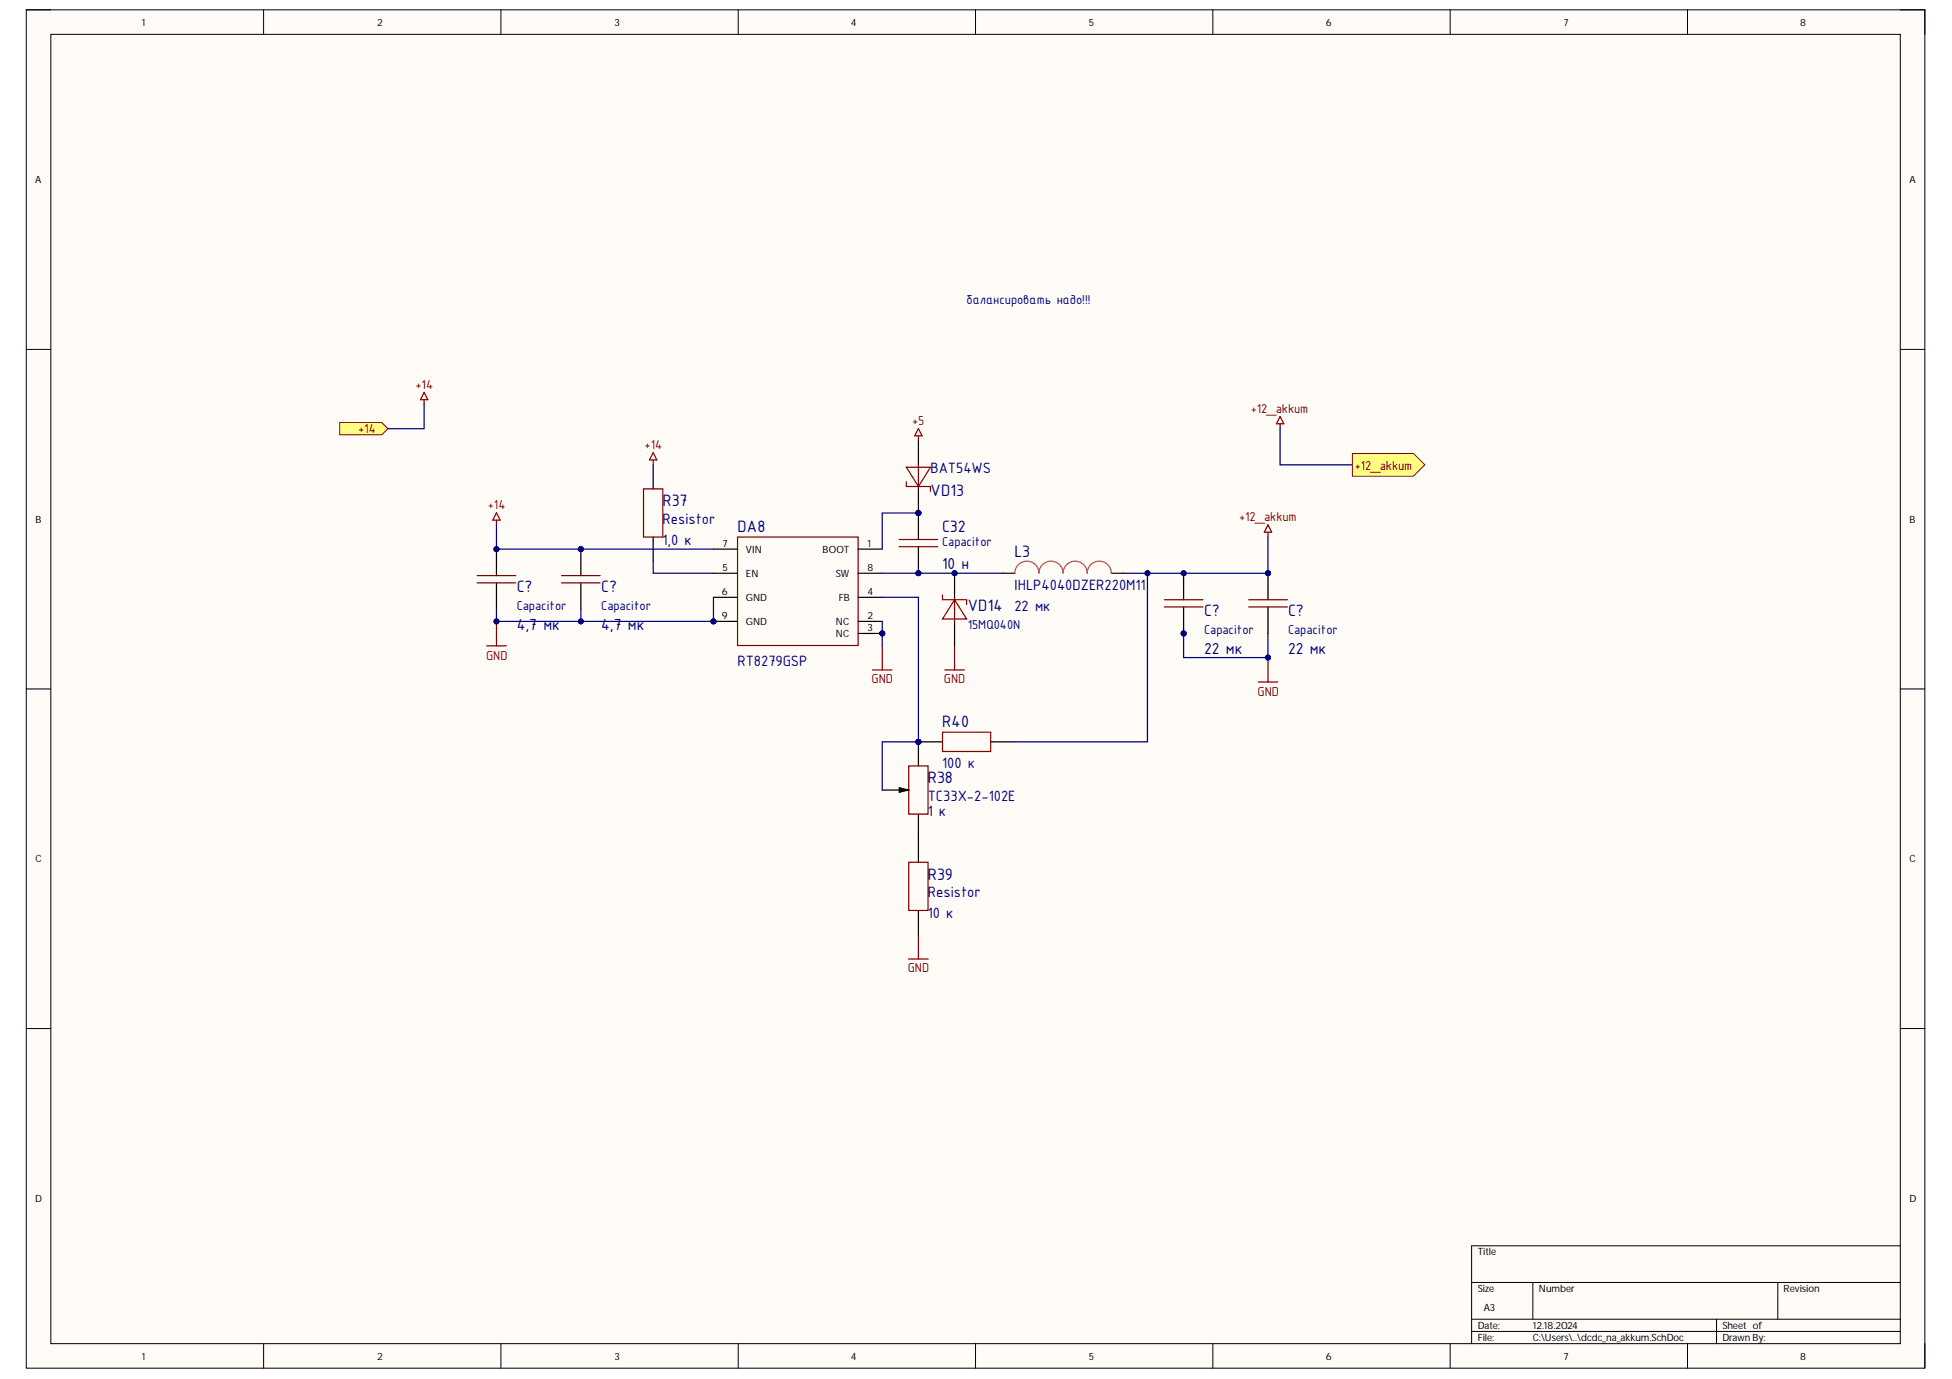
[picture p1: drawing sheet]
<svg xmlns="http://www.w3.org/2000/svg" width="297mm" height="210mm" viewBox="0 0 297 210" stroke-linecap="round" stroke-linejoin="round" font-family="sans-serif">
<defs><g id="words">
<g font-size="2.7" fill="#000080">
<text x="100.8" y="77">R37</text>
<text x="141.6" y="75.5">VD13</text>
<text x="112.2" y="81">DA8</text>
<text x="143.4" y="81">C32</text>
<text x="154.4" y="84.7">L3</text>
<text x="78.6" y="90.1">C?</text>
<text x="91.5" y="90.1">C?</text>
<text x="147.3" y="93">VD14</text>
<text x="183.2" y="93.7">C?</text>
<text x="196" y="93.7">C?</text>
<text x="143.4" y="110.7">R40</text>
<text x="141.2" y="119.2">R38</text>
<text x="141.2" y="133.9">R39</text>
</g>
<g font-size="2.6" fill="#000080">
<text x="143.4" y="86.6">10 н</text>
<text x="78.6" y="95.9">4,7 мк</text>
<text x="91.5" y="95.9">4,7 мк</text>
<text x="183.2" y="99.5">22 мк</text>
<text x="196" y="99.5">22 мк</text>
</g>
<g font-size="2.5" fill="#000080">
<text x="141.6" y="72">BAT54WS</text>
<text x="100.8" y="82.9">1,0 к</text>
<text x="100.8" y="79.8">Resistor</text>
<text x="154.4" y="89.8">IHLP4040DZER220M11</text>
<text x="154.4" y="92.9">22 мк</text>
<text x="112.2" y="101.3">RT8279GSP</text>
<text x="143.4" y="116.9">100 к</text>
<text x="141.2" y="124.2">1 к</text>
<text x="141.2" y="122">TC33X-2-102E</text>
<text x="141.2" y="136.6">Resistor</text>
<text x="141.2" y="139.7">10 к</text>
</g>
<g font-size="2.1" fill="#000080">
<text x="147.1" y="46.3">балансировать надо!!!</text>
<text x="143.4" y="83.1">Capacitor</text>
<text x="78.6" y="92.9">Capacitor</text>
<text x="91.5" y="92.9">Capacitor</text>
<text x="147.3" y="95.7">15MQ040N</text>
<text x="183.2" y="96.5">Capacitor</text>
<text x="196" y="96.5">Capacitor</text>
</g>
<g font-size="2.1" fill="#800000">
<text x="63.2" y="59.2">+14</text>
<text x="54.5" y="66">+14</text>
<text x="138.8" y="64.7">+5</text>
<text x="190.3" y="62.8">+12_akkum</text>
<text x="98.1" y="68.3">+14</text>
<text x="206.2" y="71.5">+12_akkum</text>
<text x="74.2" y="77.5">+14</text>
<text x="188.6" y="79.3">+12_akkum</text>
<text x="74" y="100.4">GND</text>
<text x="132.6" y="104">GND</text>
<text x="143.6" y="104">GND</text>
<text x="191.4" y="105.9">GND</text>
<text x="138.1" y="148">GND</text>
</g>
<g font-size="1.5">
<text x="21.6" y="3.9">1</text>
<text x="57.4" y="3.9">2</text>
<text x="93.5" y="3.9">3</text>
<text x="129.5" y="3.9">4</text>
<text x="165.7" y="3.9">5</text>
<text x="201.8" y="3.9">6</text>
<text x="237.9" y="3.9">7</text>
<text x="274" y="3.9">8</text>
<text x="5.3" y="27.9">A</text>
<text x="290.5" y="27.9">A</text>
<text x="5.4" y="79.6">B</text>
<text x="109.9" y="83.2">7</text>
<text x="132" y="83.2">1</text>
<text x="290.5" y="79.6">B</text>
<text x="109.9" y="86.9">5</text>
<text x="113.5" y="84.1">VIN</text>
<text x="113.5" y="87.8">EN</text>
<text x="125.2" y="84.1">BOOT</text>
<text x="127.2" y="87.8">SW</text>
<text x="132" y="86.9">8</text>
<text x="109.9" y="90.5">6</text>
<text x="109.9" y="94.2">9</text>
<text x="113.5" y="91.4">GND</text>
<text x="113.5" y="95.1">GND</text>
<text x="127.2" y="95.1">NC</text>
<text x="127.6" y="91.4">FB</text>
<text x="132" y="90.5">4</text>
<text x="132" y="94.2">2</text>
<text x="132" y="96">3</text>
<text x="127.2" y="96.9">NC</text>
<text x="5.4" y="131.3">C</text>
<text x="290.5" y="131.3">C</text>
<text x="5.3" y="182.9">D</text>
<text x="290.5" y="182.9">D</text>
<text x="224.9" y="191.1">Title</text>
<text x="224.9" y="196.7">Size</text>
<text x="234.2" y="196.7">Number</text>
<text x="271.4" y="196.7">Revision</text>
<text x="224.9" y="202.3">Date:</text>
<text x="225.8" y="199.5">A3</text>
<text x="233.2" y="202.3">12.18.2024</text>
<text x="262.1" y="202.3">Sheet of</text>
<text x="21.6" y="207">1</text>
<text x="57.4" y="207">2</text>
<text x="93.5" y="207">3</text>
<text x="129.5" y="207">4</text>
<text x="165.7" y="207">5</text>
<text x="201.8" y="207">6</text>
<text x="224.9" y="204.2">File:</text>
<text x="233.2" y="204.2">C:\Users\..\dcdc_na_akkum.SchDoc</text>
<text x="237.9" y="207">7</text>
<text x="262.1" y="204.2">Drawn By:</text>
<text x="274" y="207">8</text>
</g>
</g></defs>
<path d="M4 1.5h288.9v206.8h-288.9z" fill-rule="evenodd" fill="#fffcf8"/>
<path d="M4 1.5h288.9v206.8h-288.9z" fill="none" stroke="#000" stroke-width=".15"/>
<path d="M7.7 5.2h281.5v199.3h-281.5z" fill-rule="evenodd" fill="#fffcf8"/>
<g fill="none" stroke="#000" stroke-width=".15">
<path d="M4 1.5h3.7M7.7 5.2h281.5v199.3h-281.5zM40.1 1.5v3.7M76.2 1.5v3.7M112.3 1.5v3.7M148.4 1.5v3.7M184.6 1.5v3.7M220.7 1.5v3.7M256.8 1.5v3.7M289.2 1.5h3.7v3.7M4 53.2h3.7M289.2 53.2h3.7"/>
<path d="M4 104.9h3.7M289.2 104.9h3.7M4 156.6h3.7M289.2 156.6h3.7M223.9 195.2h65.3M233.3 195.2v5.6M270.5 195.2v5.6M289.2 189.6h-65.3v14.9M40.1 204.5v3.8M76.2 204.5v3.8M112.3 204.5v3.8M148.4 204.5v3.8"/>
<path d="M184.6 204.5v3.8M220.7 204.5v3.8M223.9 200.8h65.3M223.9 202.7h65.3M256.8 204.5v3.8M261.2 200.8v3.7M292.9 204.5v3.8"/>
</g>
<circle cx="134.3" cy="96.4" r=".37" fill="#000080"/>
<circle cx="134.3" cy="96.4" r=".37" fill="none" stroke="#000080" stroke-width=".15"/>
<circle cx="108.6" cy="94.6" r=".37" fill="#000080"/>
<circle cx="108.6" cy="94.6" r=".37" fill="none" stroke="#000080" stroke-width=".15"/>
<path d="M112.2 81.7h18.4v16.6h-18.4z" fill="none" stroke="#800000" stroke-width=".19"/>
<path d="M108.6 83.6h3.6M108.6 87.3h3.6M108.6 90.9h3.6M130.6 83.6h3.6M130.6 87.3h3.6M130.6 90.9h3.6M130.6 94.6h3.6M130.6 96.4h3.6" fill="none" stroke="#000" stroke-width=".19"/>
<circle cx="134.3" cy="96.4" r=".37" fill="#000080"/>
<circle cx="134.3" cy="96.4" r=".37" fill="none" stroke="#000080" stroke-width=".15"/>
<path d="M108.6 94.6h3.6" fill="none" stroke="#000" stroke-width=".19"/>
<circle cx="108.6" cy="94.6" r=".37" fill="#000080"/>
<circle cx="108.6" cy="94.6" r=".37" fill="none" stroke="#000080" stroke-width=".15"/>
<circle cx="139.8" cy="112.9" r=".37" fill="#000080"/>
<circle cx="139.8" cy="112.9" r=".37" fill="none" stroke="#000080" stroke-width=".15"/>
<path d="M139.8 112.9h3.6" fill="none" stroke="#000" stroke-width=".19"/>
<circle cx="139.8" cy="112.9" r=".37" fill="#000080"/>
<circle cx="139.8" cy="112.9" r=".37" fill="none" stroke="#000080" stroke-width=".15"/>
<path d="M150.8 112.9h3.6" fill="none" stroke="#000" stroke-width=".19"/>
<path d="M74.1 98.3h2.9M75.5 94.6v3.7M134.2 98.3v3.7M145.3 98.3v3.7M132.8 102h2.9M143.4 111.5h7.4v2.9h-7.4zM143.8 102h2.9M138.3 146h2.9M139.8 142.2v3.8" fill="none" stroke="#800000" stroke-width=".19"/>
<circle cx="75.5" cy="94.6" r=".37" fill="#000080"/>
<circle cx="75.5" cy="94.6" r=".37" fill="none" stroke="#000080" stroke-width=".15"/>
<path d="M191.5 103.8h2.9M193 100.1v3.7" fill="none" stroke="#800000" stroke-width=".19"/>
<circle cx="193" cy="100.1" r=".37" fill="#000080"/>
<circle cx="193" cy="100.1" r=".37" fill="none" stroke="#000080" stroke-width=".15"/>
<path d="M99.4 70.8v3.6M99.4 81.7v3.7" fill="none" stroke="#000" stroke-width=".19"/>
<path d="M97.9 74.4h3v7.3h-3zM99.4 68.9l.6 1.1h-1.2zM99.4 70v.8" fill="none" stroke="#800000" stroke-width=".19"/>
<circle cx="139.8" cy="78.1" r=".37" fill="#000080"/>
<circle cx="139.8" cy="78.1" r=".37" fill="none" stroke="#000080" stroke-width=".15"/>
<path d="M139.8 74.4v3.7" fill="none" stroke="#000" stroke-width=".19"/>
<circle cx="139.8" cy="78.1" r=".37" fill="#000080"/>
<circle cx="139.8" cy="78.1" r=".37" fill="none" stroke="#000080" stroke-width=".15"/>
<path d="M139.8 67.1v3.7" fill="none" stroke="#000" stroke-width=".19"/>
<path d="M137.9 71.1h3.7l-1.8 3zM137.9 73.3v.8h3.7v.7M139.8 70.8v3.6" fill="none" stroke="#980000" stroke-width=".19"/>
<path d="M64.5 59.7l.6 1.1h-1.1zM64.5 60.8v.8M139.8 65.2l.5 1.1h-1.1zM139.8 66.3v.8M193 79.9l.5 1.1h-1.1zM193 81v.7" fill="none" stroke="#800000" stroke-width=".19"/>
<path d="M51.7 64.3h6.4l.9 1-.9 .9h-6.4z" fill-rule="evenodd" fill="#ffff80"/>
<path d="M51.7 64.3h6.4l.9 1-.9 .9h-6.4z" fill="none" stroke="#800000" stroke-width=".15"/>
<path d="M75.5 78.1l.6 1.1h-1.1zM75.5 79.2v.7" fill="none" stroke="#800000" stroke-width=".19"/>
<circle cx="139.8" cy="112.9" r=".37" fill="#000080"/>
<circle cx="139.8" cy="112.9" r=".37" fill="none" stroke="#000080" stroke-width=".15"/>
<path d="M139.8 112.9v3.7M139.8 123.9v3.7" fill="none" stroke="#000" stroke-width=".19"/>
<circle cx="139.8" cy="112.9" r=".37" fill="#000080"/>
<circle cx="139.8" cy="112.9" r=".37" fill="none" stroke="#000080" stroke-width=".15"/>
<path d="M152.6 87.3h1.8M169.1 87.3h1.8M134.2 120.3h3.4M139.8 127.6v3.6M139.8 138.6v3.6" fill="none" stroke="#000" stroke-width=".19"/>
<path d="M138.3 116.6h2.9v7.3h-2.9zM138.3 131.2h2.9v7.4h-2.9z" fill="none" stroke="#800000" stroke-width=".19"/>
<path d="M136.8 119.9l1.5 .4-1.5 .3z" fill="#000"/>
<path d="M136.8 119.9l1.5 .4-1.5 .3z" fill="none" stroke="#000" stroke-width=".15"/>
<path d="M154.4 87.3a1.84 1.84 0 0 1 1.9-1.9 1.84 1.84 0 0 1 1.8 1.9 1.83 1.83 0 0 1 1.8-1.9 1.83 1.83 0 0 1 1.9 1.9 1.84 1.84 0 0 1 1.8-1.9 1.84 1.84 0 0 1 1.8 1.9 1.84 1.84 0 0 1 1.9-1.9 1.84 1.84 0 0 1 1.8 1.9" fill="none" stroke="#da2467" stroke-width=".19"/>
<path d="M205.8 69h9.3l1.7 1.8-1.7 1.7h-9.3z" fill-rule="evenodd" fill="#ffff80"/>
<path d="M205.8 69h9.3l1.7 1.8-1.7 1.7h-9.3z" fill="none" stroke="#800000" stroke-width=".15"/>
<path d="M194.8 63.4l.6 1.1h-1.2zM194.8 64.5v.8" fill="none" stroke="#800000" stroke-width=".19"/>
<path d="M88.4 92.7v1.9" fill="none" stroke="#000080" stroke-width=".19"/>
<circle cx="88.4" cy="94.6" r=".37" fill="#000080"/>
<circle cx="88.4" cy="94.6" r=".37" fill="none" stroke="#000080" stroke-width=".15"/>
<path d="M64.5 61.6v3.7h-5.5M108.6 90.9v3.7h-33.1v-1.9" fill="none" stroke="#000080" stroke-width=".19"/>
<circle cx="75.5" cy="94.6" r=".37" fill="#000080"/>
<circle cx="75.5" cy="94.6" r=".37" fill="none" stroke="#000080" stroke-width=".15"/>
<circle cx="88.4" cy="94.6" r=".37" fill="#000080"/>
<circle cx="88.4" cy="94.6" r=".37" fill="none" stroke="#000080" stroke-width=".15"/>
<circle cx="108.6" cy="94.6" r=".37" fill="#000080"/>
<circle cx="108.6" cy="94.6" r=".37" fill="none" stroke="#000080" stroke-width=".15"/>
<path d="M75.5 79.9v3.7h33.1" fill="none" stroke="#000080" stroke-width=".19"/>
<circle cx="88.4" cy="83.6" r=".37" fill="#000080"/>
<circle cx="88.4" cy="83.6" r=".37" fill="none" stroke="#000080" stroke-width=".15"/>
<circle cx="75.5" cy="83.6" r=".37" fill="#000080"/>
<circle cx="75.5" cy="83.6" r=".37" fill="none" stroke="#000080" stroke-width=".15"/>
<path d="M99.4 85.4v1.9h9.2M139.8 112.9h-5.6v7.4" fill="none" stroke="#000080" stroke-width=".19"/>
<circle cx="139.8" cy="112.9" r=".37" fill="#000080"/>
<circle cx="139.8" cy="112.9" r=".37" fill="none" stroke="#000080" stroke-width=".15"/>
<path d="M134.2 90.9h5.6v22" fill="none" stroke="#000080" stroke-width=".19"/>
<circle cx="139.8" cy="112.9" r=".37" fill="#000080"/>
<circle cx="139.8" cy="112.9" r=".37" fill="none" stroke="#000080" stroke-width=".15"/>
<path d="M134.2 87.3h18.4" fill="none" stroke="#000080" stroke-width=".19"/>
<circle cx="139.8" cy="87.3" r=".37" fill="#000080"/>
<circle cx="139.8" cy="87.3" r=".37" fill="none" stroke="#000080" stroke-width=".15"/>
<circle cx="145.3" cy="87.3" r=".37" fill="#000080"/>
<circle cx="145.3" cy="87.3" r=".37" fill="none" stroke="#000080" stroke-width=".15"/>
<path d="M139.8 78.1h-5.6v5.5" fill="none" stroke="#000080" stroke-width=".19"/>
<circle cx="139.8" cy="78.1" r=".37" fill="#000080"/>
<circle cx="139.8" cy="78.1" r=".37" fill="none" stroke="#000080" stroke-width=".15"/>
<path d="M174.6 87.3v25.6h-20.2" fill="none" stroke="#000080" stroke-width=".19"/>
<circle cx="174.6" cy="87.3" r=".37" fill="#000080"/>
<circle cx="174.6" cy="87.3" r=".37" fill="none" stroke="#000080" stroke-width=".15"/>
<path d="M193 81.7v5.6h-22.1" fill="none" stroke="#000080" stroke-width=".19"/>
<circle cx="174.6" cy="87.3" r=".37" fill="#000080"/>
<circle cx="174.6" cy="87.3" r=".37" fill="none" stroke="#000080" stroke-width=".15"/>
<circle cx="193" cy="87.3" r=".37" fill="#000080"/>
<circle cx="193" cy="87.3" r=".37" fill="none" stroke="#000080" stroke-width=".15"/>
<path d="M180.1 96.4v3.7h12.9v-3.7" fill="none" stroke="#000080" stroke-width=".19"/>
<circle cx="180.1" cy="96.4" r=".37" fill="#000080"/>
<circle cx="180.1" cy="96.4" r=".37" fill="none" stroke="#000080" stroke-width=".15"/>
<circle cx="193" cy="100.1" r=".37" fill="#000080"/>
<circle cx="193" cy="100.1" r=".37" fill="none" stroke="#000080" stroke-width=".15"/>
<path d="M194.8 65.3v5.5h11M134.2 94.6v3.7" fill="none" stroke="#000080" stroke-width=".19"/>
<circle cx="134.3" cy="96.4" r=".37" fill="#000080"/>
<circle cx="134.3" cy="96.4" r=".37" fill="none" stroke="#000080" stroke-width=".15"/>
<circle cx="139.8" cy="87.3" r=".37" fill="#000080"/>
<circle cx="139.8" cy="87.3" r=".37" fill="none" stroke="#000080" stroke-width=".15"/>
<circle cx="139.8" cy="78.1" r=".37" fill="#000080"/>
<circle cx="139.8" cy="78.1" r=".37" fill="none" stroke="#000080" stroke-width=".15"/>
<path d="M139.8 83.2v4.1" fill="none" stroke="#000" stroke-width=".19"/>
<circle cx="139.8" cy="87.3" r=".37" fill="#000080"/>
<circle cx="139.8" cy="87.3" r=".37" fill="none" stroke="#000080" stroke-width=".15"/>
<path d="M139.8 78.1v4" fill="none" stroke="#000" stroke-width=".19"/>
<circle cx="139.8" cy="78.1" r=".37" fill="#000080"/>
<circle cx="139.8" cy="78.1" r=".37" fill="none" stroke="#000080" stroke-width=".15"/>
<path d="M136.8 82.1h5.9M136.8 83.2h5.9" fill="none" stroke="#800000" stroke-width=".19"/>
<circle cx="145.3" cy="87.3" r=".37" fill="#000080"/>
<circle cx="145.3" cy="87.3" r=".37" fill="none" stroke="#000080" stroke-width=".15"/>
<path d="M145.3 87.3v3.6" fill="none" stroke="#000" stroke-width=".19"/>
<circle cx="145.3" cy="87.3" r=".37" fill="#000080"/>
<circle cx="145.3" cy="87.3" r=".37" fill="none" stroke="#000080" stroke-width=".15"/>
<path d="M145.3 94.6v3.7" fill="none" stroke="#000" stroke-width=".19"/>
<path d="M143.4 90.6v.7h3.7v.7M145.3 91.3l1.8 2.9h-3.7zM145.3 90.9v3.7" fill="none" stroke="#980000" stroke-width=".19"/>
<circle cx="193" cy="87.3" r=".37" fill="#000080"/>
<circle cx="193" cy="87.3" r=".37" fill="none" stroke="#000080" stroke-width=".15"/>
<path d="M193 87.3v4M193 92.4v4" fill="none" stroke="#000" stroke-width=".19"/>
<circle cx="193" cy="87.3" r=".37" fill="#000080"/>
<circle cx="193" cy="87.3" r=".37" fill="none" stroke="#000080" stroke-width=".15"/>
<path d="M190 91.3h5.9M190 92.4h5.9" fill="none" stroke="#800000" stroke-width=".19"/>
<circle cx="180.1" cy="96.4" r=".37" fill="#000080"/>
<circle cx="180.1" cy="96.4" r=".37" fill="none" stroke="#000080" stroke-width=".15"/>
<circle cx="180.1" cy="87.3" r=".37" fill="#000080"/>
<circle cx="180.1" cy="87.3" r=".37" fill="none" stroke="#000080" stroke-width=".15"/>
<path d="M180.1 92.4v4" fill="none" stroke="#000" stroke-width=".19"/>
<circle cx="180.1" cy="96.4" r=".37" fill="#000080"/>
<circle cx="180.1" cy="96.4" r=".37" fill="none" stroke="#000080" stroke-width=".15"/>
<path d="M180.1 87.3v4" fill="none" stroke="#000" stroke-width=".19"/>
<circle cx="180.1" cy="87.3" r=".37" fill="#000080"/>
<circle cx="180.1" cy="87.3" r=".37" fill="none" stroke="#000080" stroke-width=".15"/>
<path d="M177.2 91.3h5.9M177.2 92.4h5.9" fill="none" stroke="#800000" stroke-width=".19"/>
<circle cx="88.4" cy="83.6" r=".37" fill="#000080"/>
<circle cx="88.4" cy="83.6" r=".37" fill="none" stroke="#000080" stroke-width=".15"/>
<path d="M88.4 83.6v4M88.4 88.7v4" fill="none" stroke="#000" stroke-width=".19"/>
<circle cx="88.4" cy="83.6" r=".37" fill="#000080"/>
<circle cx="88.4" cy="83.6" r=".37" fill="none" stroke="#000080" stroke-width=".15"/>
<path d="M85.5 87.6h5.8M85.5 88.7h5.8" fill="none" stroke="#800000" stroke-width=".19"/>
<circle cx="75.5" cy="83.6" r=".37" fill="#000080"/>
<circle cx="75.5" cy="83.6" r=".37" fill="none" stroke="#000080" stroke-width=".15"/>
<path d="M75.5 83.6v4M75.5 88.7v4" fill="none" stroke="#000" stroke-width=".19"/>
<circle cx="75.5" cy="83.6" r=".37" fill="#000080"/>
<circle cx="75.5" cy="83.6" r=".37" fill="none" stroke="#000080" stroke-width=".15"/>
<path d="M72.6 87.6h5.9M72.6 88.7h5.9" fill="none" stroke="#800000" stroke-width=".19"/>
<use href="#words"/>
</svg>
